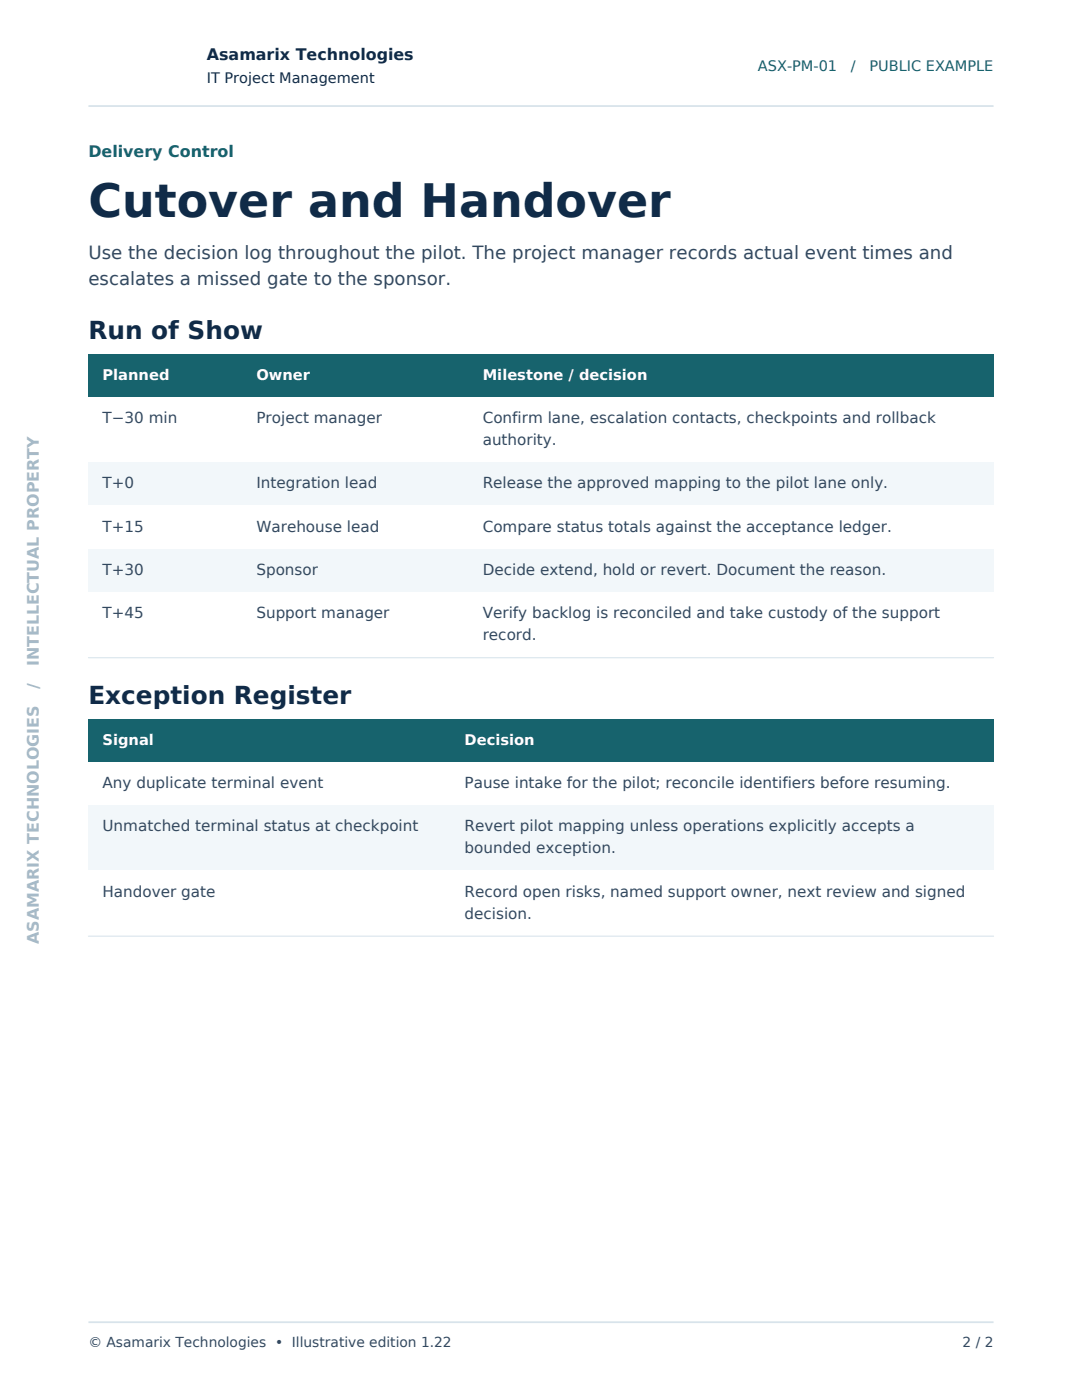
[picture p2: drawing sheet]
<svg xmlns="http://www.w3.org/2000/svg" width="216mm" height="279mm" viewBox="0 0 216 279" stroke-linecap="round" stroke-linejoin="round" font-family="sans-serif">
<defs><g id="words">
<text font-size="9.2" fill="#102b48" x="17.6" y="43.4">Cutover and Handover</text>
<g font-size="4.9" fill="#102b48">
<text x="17.6" y="67.6">Run of Show</text>
<text x="17.6" y="140.4">Exception Register</text>
</g>
<g font-size="3.6" fill="#34495f">
<text x="17.6" y="51.6">Use the decision log throughout the pilot. The project manager records actual event times and</text>
<text x="17.6" y="56.8">escalates a missed gate to the sponsor.</text>
</g>
<text font-size="3.2" fill="#102b48" x="41.3" y="12">Asamarix Technologies</text>
<text font-size="3.2" fill="#17636d" x="17.6" y="31.4">Delivery Control</text>
<g font-size="3.2" fill="#a6bac8">
<text x="7.8" y="137.5" transform="rotate(-90 7.8 137.5)">/</text>
<text x="7.8" y="133" transform="rotate(-90 7.8 133)">INTELLECTUAL PROPERTY</text>
<text x="7.8" y="188.4" transform="rotate(-90 7.8 188.4)">ASAMARIX TECHNOLOGIES</text>
</g>
<g font-size="3" fill="#34495f">
<text x="20.5" y="84.4">T−30 min</text>
<text x="51.2" y="84.4">Project manager</text>
<text x="96.3" y="84.4">Confirm lane, escalation contacts, checkpoints and rollback</text>
<text x="96.3" y="88.8">authority.</text>
<text x="20.5" y="97.4">T+0</text>
<text x="51.2" y="97.4">Integration lead</text>
<text x="96.3" y="97.4">Release the approved mapping to the pilot lane only.</text>
<text x="20.5" y="106.1">T+15</text>
<text x="51.2" y="106.1">Warehouse lead</text>
<text x="96.3" y="106.1">Compare status totals against the acceptance ledger.</text>
<text x="20.5" y="114.7">T+30</text>
<text x="51.2" y="114.7">Sponsor</text>
<text x="96.3" y="114.7">Decide extend, hold or revert. Document the reason.</text>
<text x="20.5" y="123.4">T+45</text>
<text x="51.2" y="123.4">Support manager</text>
<text x="96.3" y="123.4">Verify backlog is reconciled and take custody of the support</text>
<text x="96.3" y="127.8">record.</text>
<text x="20.5" y="157.2">Any duplicate terminal event</text>
<text x="92.7" y="157.2">Pause intake for the pilot; reconcile identifiers before resuming.</text>
<text x="20.5" y="165.9">Unmatched terminal status at checkpoint</text>
<text x="92.7" y="165.9">Revert pilot mapping unless operations explicitly accepts a</text>
<text x="92.7" y="170.3">bounded exception.</text>
<text x="20.5" y="178.9">Handover gate</text>
<text x="92.7" y="178.9">Record open risks, named support owner, next review and signed</text>
<text x="92.7" y="183.3">decision.</text>
</g>
<text font-size="2.9" fill="#102b48" x="41.3" y="16.6">IT Project Management</text>
<g font-size="2.9" fill="#17636d">
<text x="151.2" y="14.1">ASX-PM-01</text>
<text x="169.8" y="14.1">/</text>
<text x="173.5" y="14.1">PUBLIC EXAMPLE</text>
</g>
<g font-size="2.9" fill="#fff">
<text x="20.5" y="75.8">Planned</text>
<text x="51.2" y="75.8">Owner</text>
<text x="96.3" y="75.8">Milestone / decision</text>
<text x="20.5" y="148.7">Signal</text>
<text x="92.7" y="148.7">Decision</text>
</g>
<g font-size="2.8" fill="#34495f">
<text x="17.6" y="268.8">© Asamarix Technologies • Illustrative edition 1.22</text>
<text x="192.1" y="268.8">2 / 2</text>
</g>
</g></defs>
<path d="M17.6 21.2h180.7M17.6 263.9h180.7" fill="none" stroke="#d7e3eb" stroke-width=".35"/>
<path d="M17.6 70.8h180.7v8.4h-180.7z" fill-rule="evenodd" fill="#17636d"/>
<path d="M17.6 79.2h180.7v13.1h-180.7z" fill-rule="evenodd" fill="#fff"/>
<path d="M17.6 92.3h180.7v8.6h-180.7z" fill-rule="evenodd" fill="#f2f7fa"/>
<path d="M17.6 100.9h180.7v8.7h-180.7z" fill-rule="evenodd" fill="#fff"/>
<path d="M17.6 109.6h180.7v8.6h-180.7z" fill-rule="evenodd" fill="#f2f7fa"/>
<path d="M17.6 118.2h180.7v13.1h-180.7z" fill-rule="evenodd" fill="#fff"/>
<path d="M17.6 131.3h180.7" fill="none" stroke="#d7e3eb" stroke-width=".21"/>
<path d="M17.6 143.6h180.7v8.5h-180.7z" fill-rule="evenodd" fill="#17636d"/>
<path d="M17.6 152.1h180.7v8.6h-180.7z" fill-rule="evenodd" fill="#fff"/>
<path d="M17.6 160.7h180.7v13.1h-180.7z" fill-rule="evenodd" fill="#f2f7fa"/>
<path d="M17.6 173.8h180.7v13h-180.7z" fill-rule="evenodd" fill="#fff"/>
<path d="M17.6 186.8h180.7" fill="none" stroke="#d7e3eb" stroke-width=".21"/>
<use href="#words"/>
</svg>
